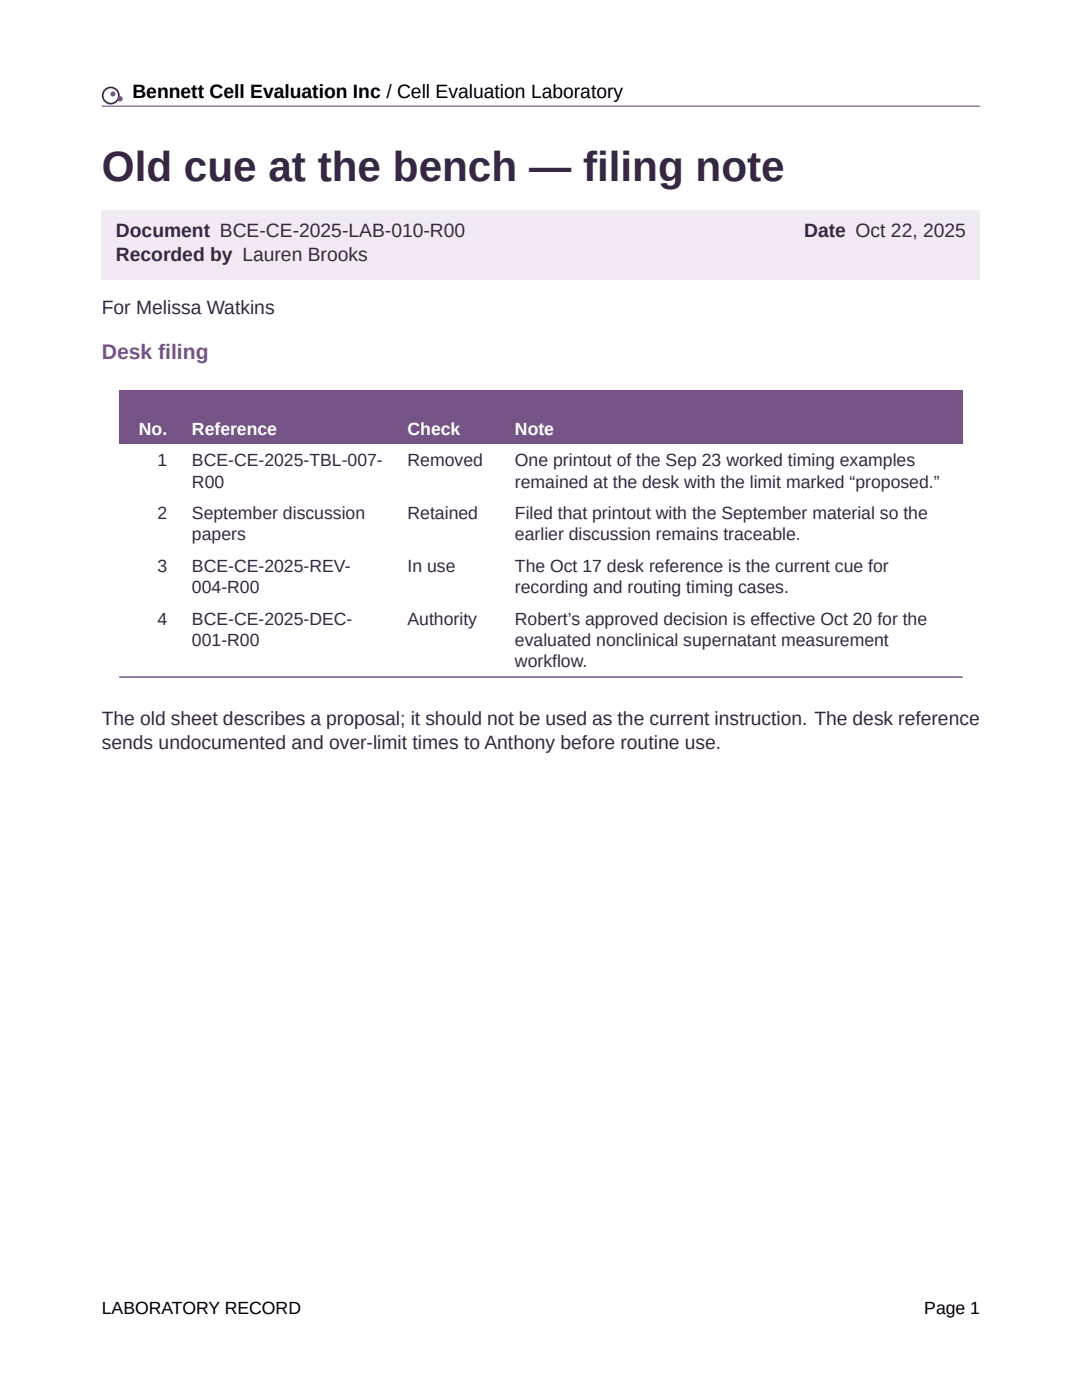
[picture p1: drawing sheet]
<svg xmlns="http://www.w3.org/2000/svg" width="216mm" height="279mm" viewBox="0 0 216 279" stroke-linecap="round" stroke-linejoin="round" font-family="sans-serif">
<defs><g id="words">
<text font-size="8.4" fill="#362742" x="20.3" y="36.2">Old cue at the bench — filing note</text>
<text font-size="4.2" fill="#765387" x="20.3" y="71.7">Desk filing</text>
<text font-size="3.8" x="26.4" y="19.6">Bennett Cell Evaluation Inc / Cell Evaluation Laboratory</text>
<g font-size="3.8" fill="#362742">
<text x="23.1" y="47.4">Document BCE-CE-2025-LAB-010-R00</text>
<text x="160.5" y="47.4">Date Oct 22, 2025</text>
<text x="23.1" y="52.1">Recorded by Lauren Brooks</text>
<text x="20.3" y="62.7">For Melissa Watkins</text>
<text x="20.3" y="144.7">The old sheet describes a proposal; it should not be used as the current instruction. The desk reference</text>
<text x="20.3" y="149.4">sends undocumented and over-limit times to Anthony before routine use.</text>
</g>
<g font-size="3.5" fill="#fff">
<text x="27.7" y="86.8">No.</text>
<text x="38.3" y="86.8">Reference</text>
<text x="81.3" y="86.8">Check</text>
<text x="102.8" y="86.8">Note</text>
</g>
<g font-size="3.5" fill="#362742">
<text x="31.4" y="93.1">1</text>
<text x="38.3" y="93.1">BCE-CE-2025-TBL-007-</text>
<text x="81.3" y="93.1">Removed</text>
<text x="102.8" y="93.1">One printout of the Sep 23 worked timing examples</text>
<text x="38.3" y="97.3">R00</text>
<text x="102.8" y="97.3">remained at the desk with the limit marked “proposed.”</text>
<text x="31.4" y="103.6">2</text>
<text x="38.3" y="103.6">September discussion</text>
<text x="38.3" y="107.9">papers</text>
<text x="81.3" y="103.6">Retained</text>
<text x="102.7" y="103.6">Filed that printout with the September material so the</text>
<text x="102.8" y="107.9">earlier discussion remains traceable.</text>
<text x="31.4" y="114.2">3</text>
<text x="38.3" y="114.2">BCE-CE-2025-REV-</text>
<text x="38.3" y="118.4">004-R00</text>
<text x="81.3" y="114.2">In use</text>
<text x="102.8" y="114.2">The Oct 17 desk reference is the current cue for</text>
<text x="102.8" y="118.4">recording and routing timing cases.</text>
<text x="31.4" y="124.7">4</text>
<text x="38.3" y="124.7">BCE-CE-2025-DEC-</text>
<text x="81.3" y="124.7">Authority</text>
<text x="102.7" y="124.7">Robert’s approved decision is effective Oct 20 for the</text>
<text x="38.3" y="128.9">001-R00</text>
<text x="102.8" y="128.9">evaluated nonclinical supernatant measurement</text>
<text x="102.8" y="133.2">workflow.</text>
</g>
<g font-size="3.5">
<text x="20.3" y="262.2">LABORATORY RECORD</text>
<text x="184.4" y="262.2">Page 1</text>
</g>
</g></defs>
<circle cx="22.1" cy="19.1" r="1.62" fill="none" stroke="#362742" stroke-width=".33"/>
<g fill="#765387">
<circle cx="22.5" cy="18.8" r=".5"/>
<circle cx="24" cy="19.7" r=".54"/>
</g>
<path d="M20.3 21.2h175.3" fill="none" stroke="#765387" stroke-width=".23"/>
<path d="M20.3 41.9h175.3v13.8h-175.3z" fill="#f2eaf3"/>
<g fill="#765387">
<path d="M23.8 77.9h12v10.8h-12z"/>
<path d="M35.8 77.9h43.1v10.8h-43.1z"/>
<path d="M78.9 77.9h21.4v10.8h-21.4z"/>
<path d="M100.3 77.9h91.8v10.8h-91.8z"/>
</g>
<path d="M23.8 135.1h168.3" fill="none" stroke="#765387" stroke-width=".2"/>
<use href="#words"/>
</svg>
